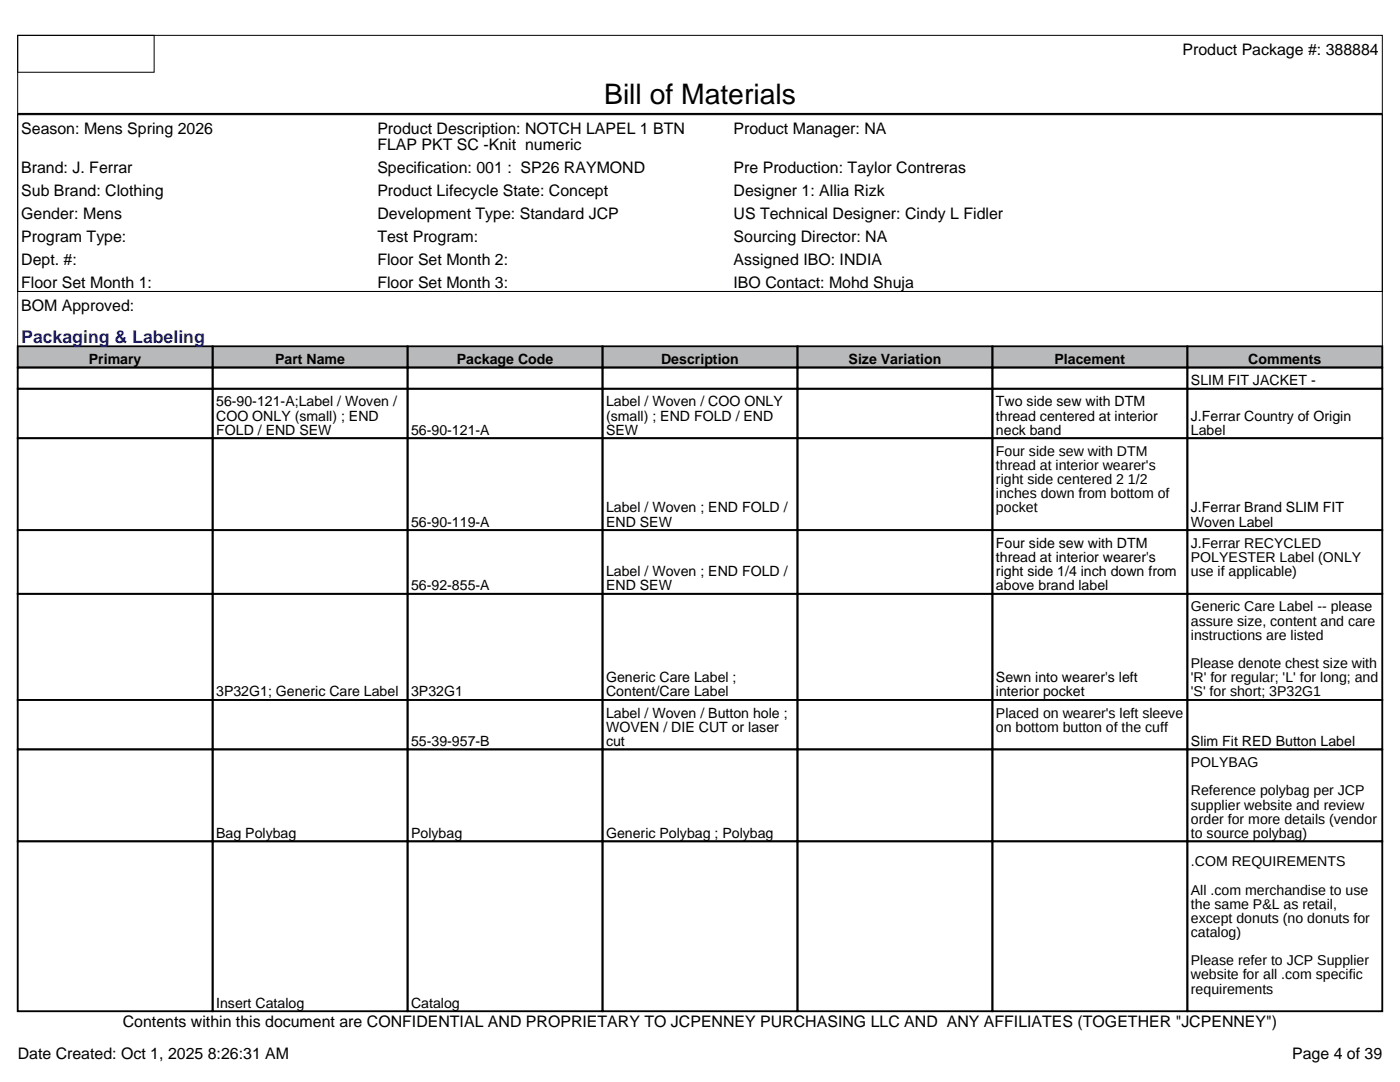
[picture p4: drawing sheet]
<svg xmlns="http://www.w3.org/2000/svg" width="279mm" height="216mm" viewBox="0 0 279 216" stroke-linecap="round" stroke-linejoin="round" font-family="sans-serif">
<defs><g id="words">
<text font-size="5.6" x="120.6" y="20.8">Bill of Materials</text>
<text font-size="3.5" fill="#00f" x="4.2" y="68.4">Packaging &amp; Labeling</text>
<g font-size="3.2">
<text x="236" y="10.9">Product Package #: 388884</text>
<text x="4.2" y="26.8">Season: Mens Spring 2026</text>
<text x="75.3" y="26.8">Product Description: NOTCH LAPEL 1 BTN</text>
<text x="75.3" y="29.9">FLAP PKT SC -Knit numeric</text>
<text x="146.4" y="26.8">Product Manager: NA</text>
<text x="4.2" y="34.5">Brand: J. Ferrar</text>
<text x="75.3" y="34.5">Specification: 001 : SP26 RAYMOND</text>
<text x="146.4" y="34.5">Pre Production: Taylor Contreras</text>
<text x="4.2" y="39.1">Sub Brand: Clothing</text>
<text x="75.3" y="39.1">Product Lifecycle State: Concept</text>
<text x="146.4" y="39.1">Designer 1: Allia Rizk</text>
<text x="4.2" y="43.7">Gender: Mens</text>
<text x="75.3" y="43.7">Development Type: Standard JCP</text>
<text x="146.4" y="43.7">US Technical Designer: Cindy L Fidler</text>
<text x="4.2" y="48.3">Program Type:</text>
<text x="4.2" y="52.9">Dept. #:</text>
<text x="75.3" y="48.3">Test Program:</text>
<text x="75.3" y="52.9">Floor Set Month 2:</text>
<text x="146.4" y="48.3">Sourcing Director: NA</text>
<text x="146.4" y="52.9">Assigned IBO: INDIA</text>
<text x="4.2" y="57.5">Floor Set Month 1:</text>
<text x="75.3" y="57.5">Floor Set Month 3:</text>
<text x="146.4" y="57.5">IBO Contact: Mohd Shuja</text>
<text x="4.2" y="62">BOM Approved:</text>
<text x="24.5" y="205">Contents within this document are CONFIDENTIAL AND PROPRIETARY TO JCPENNEY PURCHASING LLC AND ANY AFFILIATES (TOGETHER &quot;JCPENNEY&quot;)</text>
<text x="3.5" y="211.3">Date Created: Oct 1, 2025 8:26:31 AM</text>
<text x="257.9" y="211.3">Page 4 of 39</text>
</g>
<g font-size="2.8">
<text x="17.7" y="72.6">Primary</text>
<text x="54.9" y="72.6">Part Name</text>
<text x="91.1" y="72.6">Package Code</text>
<text x="131.9" y="72.6">Description</text>
<text x="169.4" y="72.6">Size Variation</text>
<text x="210.5" y="72.6">Placement</text>
<text x="237.7" y="76.9">SLIM FIT JACKET -</text>
<text x="249.1" y="72.6">Comments</text>
<text x="43.1" y="81.1">56-90-121-A;Label / Woven /</text>
<text x="43.1" y="83.9">COO ONLY (small) ; END</text>
<text x="121" y="81.1">Label / Woven / COO ONLY</text>
<text x="121" y="83.9">(small) ; END FOLD / END</text>
<text x="198.8" y="81.1">Two side sew with DTM</text>
<text x="198.8" y="83.9">thread centered at interior</text>
<text x="237.7" y="83.9">J.Ferrar Country of Origin</text>
<text x="43.1" y="86.7">FOLD / END SEW</text>
<text x="82" y="86.7">56-90-121-A</text>
<text x="121" y="86.7">SEW</text>
<text x="198.8" y="86.7">neck band</text>
<text x="237.7" y="86.7">Label</text>
<text x="198.8" y="91">Four side sew with DTM</text>
<text x="198.8" y="93.8">thread at interior wearer's</text>
<text x="198.8" y="96.6">right side centered 2 1/2</text>
<text x="198.8" y="99.4">inches down from bottom of</text>
<text x="82" y="105.1">56-90-119-A</text>
<text x="121" y="102.3">Label / Woven ; END FOLD /</text>
<text x="121" y="105.1">END SEW</text>
<text x="198.8" y="102.3">pocket</text>
<text x="237.7" y="102.3">J.Ferrar Brand SLIM FIT</text>
<text x="237.7" y="105.1">Woven Label</text>
<text x="198.8" y="109.3">Four side sew with DTM</text>
<text x="198.8" y="112.1">thread at interior wearer's</text>
<text x="237.7" y="109.3">J.Ferrar RECYCLED</text>
<text x="237.7" y="112.1">POLYESTER Label (ONLY</text>
<text x="82" y="117.8">56-92-855-A</text>
<text x="121" y="115">Label / Woven ; END FOLD /</text>
<text x="121" y="117.8">END SEW</text>
<text x="198.8" y="115">right side 1/4 inch down from</text>
<text x="198.8" y="117.8">above brand label</text>
<text x="237.7" y="115">use if applicable)</text>
<text x="237.7" y="122">Generic Care Label -- please</text>
<text x="237.7" y="124.8">assure size, content and care</text>
<text x="237.7" y="127.7">instructions are listed</text>
<text x="121" y="136.1">Generic Care Label ;</text>
<text x="198.8" y="136.1">Sewn into wearer's left</text>
<text x="237.7" y="133.3">Please denote chest size with</text>
<text x="237.7" y="136.1">'R' for regular; 'L' for long; and</text>
<text x="43.1" y="138.9">3P32G1; Generic Care Label</text>
<text x="82" y="138.9">3P32G1</text>
<text x="121" y="138.9">Content/Care Label</text>
<text x="121" y="143.2">Label / Woven / Button hole ;</text>
<text x="198.8" y="138.9">interior pocket</text>
<text x="198.8" y="143.2">Placed on wearer's left sleeve</text>
<text x="237.7" y="138.9">'S' for short; 3P32G1</text>
<text x="82" y="148.8">55-39-957-B</text>
<text x="121" y="146">WOVEN / DIE CUT or laser</text>
<text x="121" y="148.8">cut</text>
<text x="198.8" y="146">on bottom button of the cuff</text>
<text x="237.7" y="148.8">Slim Fit RED Button Label</text>
<text x="237.7" y="153.1">POLYBAG</text>
<text x="237.7" y="158.7">Reference polybag per JCP</text>
<text x="237.7" y="161.5">supplier website and review</text>
<text x="43.1" y="167.2">Bag Polybag</text>
<text x="82" y="167.2">Polybag</text>
<text x="121" y="167.2">Generic Polybag ; Polybag</text>
<text x="237.7" y="164.3">order for more details (vendor</text>
<text x="237.7" y="167.2">to source polybag)</text>
<text x="237.7" y="172.9">.COM REQUIREMENTS</text>
<text x="237.7" y="178.5">All .com merchandise to use</text>
<text x="237.7" y="181.3">the same P&amp;L as retail,</text>
<text x="237.7" y="184.1">except donuts (no donuts for</text>
<text x="237.7" y="187">catalog)</text>
<text x="237.7" y="192.6">Please refer to JCP Supplier</text>
<text x="237.7" y="195.4">website for all .com specific</text>
<text x="43.1" y="201.1">Insert Catalog</text>
<text x="82" y="201.1">Catalog</text>
<text x="237.7" y="198.3">requirements</text>
</g>
</g></defs>
<g fill="#b7b9bb">
<path d="M3.5 69.1h38.9v4.2h-38.9z"/>
<path d="M42.4 69.1h38.9v4.2h-38.9z"/>
<path d="M81.3 69.1h38.9v4.2h-38.9z"/>
<path d="M120.2 69.1h39v4.2h-39z"/>
<path d="M159.2 69.1h38.9v4.2h-38.9z"/>
<path d="M198.1 69.1h38.9v4.2h-38.9z"/>
<path d="M237 69.1h38.9v4.2h-38.9z"/>
</g>
<path d="M3.5 7.1h272.4v51.1h-272.4zM3.5 7.1h27.3v7.3h-27.3zM3.5 22.9h272.4v35.3h-272.4zM3.5 58.2h272.4v143.6h-272.4z" fill="none" stroke="#000" stroke-width=".2"/>
<g fill="none" stroke="#000" stroke-width=".35">
<path d="M3.5 22.7h272.4M3.5 69.1h38.9v4.2h-38.9zM3.5 73.3h38.9v4.3h-38.9zM3.5 77.6h38.9v9.8h-38.9zM42.4 69.1h38.9v4.2h-38.9zM42.4 73.3h38.9v4.3h-38.9zM42.4 77.6h38.9v9.8h-38.9zM81.3 69.1h38.9v4.2h-38.9zM81.3 73.3h38.9v4.3h-38.9zM81.3 77.6h38.9v9.8h-38.9zM120.2 69.1h39v4.2h-39zM120.2 73.3h39v4.3h-39z"/>
<path d="M120.2 77.6h39v9.8h-39zM159.2 69.1h38.9v4.2h-38.9zM159.2 73.3h38.9v4.3h-38.9zM159.2 77.6h38.9v9.8h-38.9zM198.1 69.1h38.9v4.2h-38.9zM198.1 73.3h38.9v4.3h-38.9zM198.1 77.6h38.9v9.8h-38.9zM237 69.1h38.9v4.2h-38.9zM237 73.3h38.9v4.3h-38.9zM237 77.6h38.9v9.8h-38.9zM3.5 87.4h38.9v18.4h-38.9zM42.4 87.4h38.9v18.4h-38.9z"/>
<path d="M81.3 87.4h38.9v18.4h-38.9zM120.2 87.4h39v18.4h-39zM159.2 87.4h38.9v18.4h-38.9zM198.1 87.4h38.9v18.4h-38.9zM237 87.4h38.9v18.4h-38.9zM3.5 105.8h38.9v12.7h-38.9zM3.5 118.5h38.9v21.2h-38.9zM42.4 105.8h38.9v12.7h-38.9zM42.4 118.5h38.9v21.2h-38.9zM81.3 105.8h38.9v12.7h-38.9zM81.3 118.5h38.9v21.2h-38.9zM120.2 105.8h39v12.7h-39z"/>
<path d="M120.2 118.5h39v21.2h-39zM159.2 105.8h38.9v12.7h-38.9zM159.2 118.5h38.9v21.2h-38.9zM198.1 105.8h38.9v12.7h-38.9zM198.1 118.5h38.9v21.2h-38.9zM237 105.8h38.9v12.7h-38.9zM237 118.5h38.9v21.2h-38.9zM3.5 139.7h38.9v9.8h-38.9zM42.4 139.7h38.9v9.8h-38.9zM81.3 139.7h38.9v9.8h-38.9zM120.2 139.7h39v9.8h-39zM159.2 139.7h38.9v9.8h-38.9z"/>
<path d="M198.1 139.7h38.9v9.8h-38.9zM237 139.7h38.9v9.8h-38.9zM3.5 149.5h38.9v18.4h-38.9zM42.4 149.5h38.9v18.4h-38.9zM81.3 149.5h38.9v18.4h-38.9zM120.2 149.5h39v18.4h-39zM159.2 149.5h38.9v18.4h-38.9zM198.1 149.5h38.9v18.4h-38.9zM237 149.5h38.9v18.4h-38.9zM3.5 167.9h38.9v33.9h-38.9zM42.4 167.9h38.9v33.9h-38.9zM81.3 167.9h38.9v33.9h-38.9z"/>
<path d="M120.2 167.9h39v33.9h-39zM159.2 167.9h38.9v33.9h-38.9zM198.1 167.9h38.9v33.9h-38.9zM237 167.9h38.9v33.9h-38.9z"/>
</g>
<use href="#words"/>
</svg>
